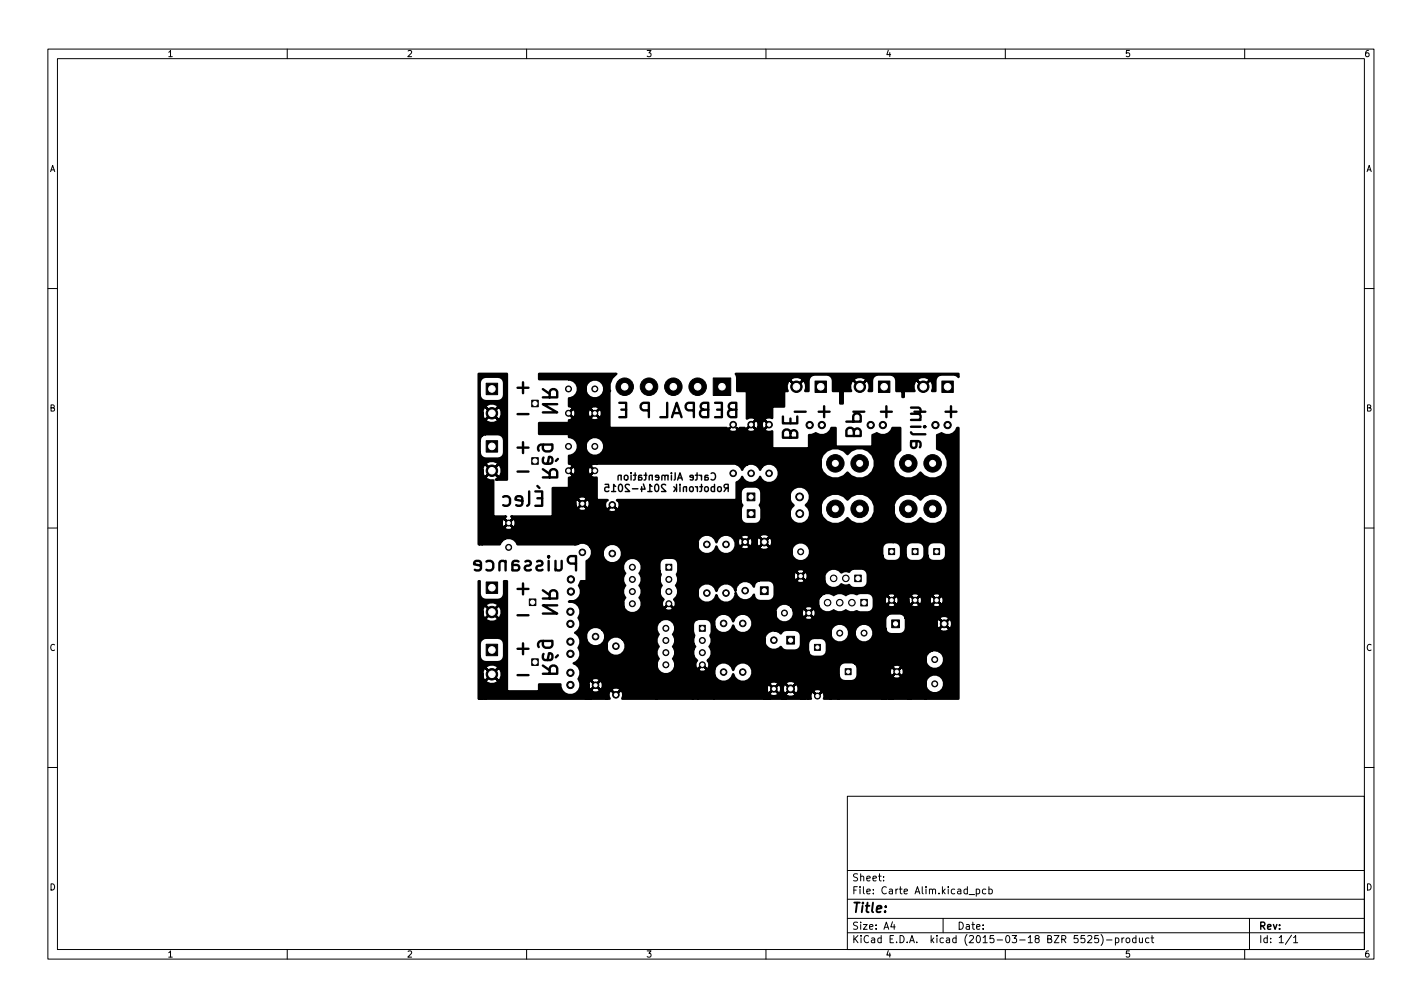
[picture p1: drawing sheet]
<svg xmlns="http://www.w3.org/2000/svg" width="297mm" height="210mm" viewBox="0 0 297 210" stroke-linecap="round" stroke-linejoin="round" font-family="sans-serif">
<defs><g id="words">
<g font-size="4.2">
<text x="110.5" y="82.2">+</text>
<text x="131.5" y="87.2">E P</text>
<text x="142.9" y="87.2">ALBPBE</text>
<text x="173.4" y="87.2">+</text>
<text x="186.4" y="87.2">+</text>
<text x="199.9" y="87.2">+</text>
<text x="110.5" y="94.7">+</text>
<text x="110.5" y="124.2">+</text>
<text x="110.5" y="136.7">+</text>
</g>
<g font-size="4.2" fill="#fff">
<text x="113.3" y="86.8" transform="rotate(-90 113.3 86.8)">NR</text>
<text x="163.4" y="92.2" transform="rotate(-90 163.4 92.2)">BE</text>
<text x="113.3" y="100.2" transform="rotate(-90 113.3 100.2)">Rég</text>
<text x="120.1" y="119.2">Puissance</text>
<text x="113.3" y="128.8" transform="rotate(-90 113.3 128.8)">NR</text>
<text x="113.3" y="141.2" transform="rotate(-90 113.3 141.2)">Rég</text>
</g>
<text font-size="2.8" x="178" y="190.6">Title:</text>
<g font-size="2.1">
<text x="178" y="184">Sheet:</text>
<text x="178" y="186.7">File: Carte Alim.kicad_pcb</text>
<text x="178" y="196.9">KiCad E.D.A. kicad (2015-03-18 BZR 5525)-product</text>
<text x="178" y="194.1">Size: A4</text>
<text x="200" y="194.1">Date:</text>
<text x="263" y="194.1">Rev:</text>
<text x="263" y="196.9">Id: 1/1</text>
</g>
<g font-size="1.8">
<text x="35" y="11.9">1</text>
<text x="85" y="11.9">2</text>
<text x="135" y="11.9">3</text>
<text x="185" y="11.9">4</text>
<text x="235" y="11.9">5</text>
<text x="285" y="11.9">6</text>
<text x="10.3" y="35.9">A</text>
<text x="285.3" y="35.9">A</text>
<text x="10.3" y="85.9">B</text>
<text x="285.3" y="85.9">B</text>
<text x="10.3" y="135.9">C</text>
<text x="285.3" y="135.9">C</text>
<text x="10.3" y="185.9">D</text>
<text x="285.3" y="185.9">D</text>
<text x="35" y="199.9">1</text>
<text x="85" y="199.9">2</text>
<text x="135" y="199.9">3</text>
<text x="185" y="199.9">4</text>
<text x="235" y="199.9">5</text>
<text x="285" y="199.9">6</text>
</g>
</g></defs>
<g fill="none" stroke="#000" stroke-width=".21">
<path d="M10 10.2h277v190.1h-277zM12 12.2h273v186.1h-273zM60 10.2v2M110 10.2v2M160 10.2v2M210 10.2v2M260 10.2v2M10 60.2h2M285 60.2h2M10 110.2h2M285 110.2h2M10 160.2h2"/>
<path d="M177 166.3h108v32h-108zM285 160.2h2M60 198.3v2M110 198.3v2M160 198.3v2M177 194.8h108M177 191.8h108M177 187.8h108M177 181.8h108M184.6 183.8v.1M184.6 183v.1M186.4 192.5l-.3 1h.9"/>
<path d="M186.8 193v1M197 191.8v3M202.4 186.8h1.2M203.9 185.7l.5-.1 .2 .3-.1 .7h-.6M203.9 185.6v1.5M205.9 185.7l-.4-.1-.3 .3 .2 .7h.5M206.6 185.7l.4-.1 .3 .3-.2 .7h-.5M206.6 185.1v1.5M210 198.3v2M227.2 195.5l.6-.2 .3 .5-1 1h1M229.4 195.3h-.7l-.1 .7 .3-.1 .5 .1 .1 .2-.1 .5-.2 .1-.6-.1M230 195.1a1.72 1.72 0 0 1 0 2.3"/>
<path d="M231.1 196.3h1.2M233 195.9l.4-.1 .3 .3-.1 .7h-.6M233 195.8v1.5M234.4 195.8v1M234.8 195.8l-.4 .3M235.3 196l.2-.2 .4 .2 .1 .5-.1 .3h-.4l-.2-.1zM237.3 195.9l-.4-.1-.3 .3 .1 .7h.6M237.3 195.3v1.5M238 195.8l.1 1h.3l.2-.1M238.6 195.8v1M240 195.9l-.4-.1-.3 .3 .1 .7h.6M240.4 195.8h.6"/>
<path d="M240.6 195.3v1.3l.4 .2M260 198.3v2M261 191.8v6.5M269.8 195.3l-1.3 1.9M270.2 195.8l.4-.5v1.5M270.2 196.8h.9"/>
</g>
<g fill="none" stroke="#000" stroke-width=".5">
<path d="M108.1 86.5h2.3M108.1 98.5h2.3M108.1 81h2.3M108.1 93.5h2.3M113.4 99.7h3v-1.2a.81 .81 0 0 0-.8-.6 .81 .81 0 0 0-.8 .6v1.2M113.4 83h3v-1.2a.81 .81 0 0 0-.8-.6 .81 .81 0 0 0-.8 .6v1.2M113.4 81.2l1.4 1M116.4 84.4h-3l3 1.7h-3M116.5 95.8l-.4 .4M129.4 84.1h1.4v3h-1.4M129.8 85.5h1M140.4 87.1l1-3 1 3"/>
<path d="M140.7 86.2h1.4M163.5 87v1.4h3v-1.4M165.1 90.4a.8 .8 0 0 0-.7-.8 .8 .8 0 0 0-.9 .6v1.2h3v-1a.73 .73 0 0 0-.7-.6 .73 .73 0 0 0-.7 .6v1M165.1 87.4v1M166 86h2.3M171 86h2.3M176.8 88h3v-1.1a.81 .81 0 0 0-.8-.6 .81 .81 0 0 0-.8 .6v1.1M178.3 86h2.2M178.4 90a.8 .8 0 0 0-.8-.7 .8 .8 0 0 0-.8 .6v1.1h3v-1a.73 .73 0 0 0-.7-.6 .73 .73 0 0 0-.7 .6v1M184 86h2.3M190.3 92.1h1.6l.3 .1 .1 .3-.1 .9M190.3 90.2l.4 .5h2.6"/>
<path d="M190.3 86.4h1.6l.3 .1a.81 .81 0 0 1-.2 1.2M190.3 85.1h1.6l.3 .1 .1 .8-.4 .4M190.3 89.1h2M190.3 87.7h2M190.4 92.1l-.1 1a.59 .59 0 0 0 .6 .5 .59 .59 0 0 0 .5-.5l.2-1M191 86h2.3M193 89.1h.3l-.1-.1-.2 .1 .2 .1 .1-.1M197.5 86h2.3M100.5 118.1l-1.5-.3 .2-.6 .8-.1 .5 .4v1.2l-.2 .3-.3 .1-.8-.1M101.6 117.2l.9-.1 .5 .6v.8l-.2 .5-.3 .1-.9-.1M105.1 103.7l.9-.1 .5 .6v.8l-.2 .5-.3 .1-.9-.1M105.6 117.4a.74 .74 0 0 0-1.3 .1v1.6"/>
<path d="M105.6 117.1v2M107 117.8l1 .2a.59 .59 0 0 1 .5 .5 .59 .59 0 0 1-.5 .6l-1-.1M108.3 117.2l-.3-.1-.8 .1-.2 .3v1.6M109.1 104.6l-1.4-.3 .1-.6 .9-.1 .4 .4v1.2l-.1 .3-.3 .1-.9-.1M109.8 117.2l.7-.1 .4 .4-.1 .5-1 .2-.2 .3 .2 .5 .2 .1 .9-.1M110.5 102.6v2.6l-.4 .4M111.8 102.6h1.5v3h-1.5M112.2 117.2l.7-.1 .4 .4-.1 .5-1 .2-.2 .3 .2 .5 .3 .1 .8-.1M112.3 104h1M112.3 101.5l.4 .4M114.6 116.1l.2 .1-.2 .2-.1-.2 .1-.1v.3M114.6 117.1v2"/>
<path d="M116 117.1v2M117.3 117.1v1.6l-.1 .3a.81 .81 0 0 1-1.2-.2M120.3 117.7h-1.1a.81 .81 0 0 1-.6-.8 .81 .81 0 0 1 .6-.8h1.1v3M108.1 128.5h2.3M108.1 135.5h2.3M108.1 123h2.3M113.4 125h3v-1.2a.81 .81 0 0 0-.8-.6 .81 .81 0 0 0-.8 .6v1.2M113.4 123.2l1.4 1M116.4 126.4h-3l3 1.7h-3M116.5 136.8l-.4 .4M108.1 141h2.3M113.4 140.7h3v-1.2a.81 .81 0 0 0-.8-.6 .81 .81 0 0 0-.8 .6v1.2"/>
</g>
<g fill="none" stroke="#000" stroke-width=".3">
<path d="M129.8 99.4l-.3-.2-.3 .1-.1 .9M129.8 99.2v1M130.5 99.4l.2-.2 .4 .2 .1 .5-.2 .3h-.3l-.2-.1zM131.8 98.7v.2M131.8 99.2v1M132.3 99.2h.6M132.7 98.7v1.3l-.4 .2M133.4 99.6l.5 .1 .2 .2-.2 .3h-.5M134 99.3h-.5l-.1 .9M134.5 99.2h.6M134.9 98.7v1.3l-.4 .2M136.3 99.4l-.3-.2-.3 .1-.1 .9"/>
<path d="M136.3 99.2v1M137.6 99.7l-.7-.1 .1-.3 .4-.1 .2 .2-.1 .8h-.5M138.9 99.4l-.2-.2-.4 .1v.9M139.5 99.4l-.2-.2-.3 .1-.1 .9M139.5 99.2v1M140.3 98.7v.2M140.3 99.2v1M141 98.7v1.3l-.2 .2M141.7 99.8h.7M144.8 99.7l-.7-.1 .1-.3 .4-.1 .2 .2v.8h-.6M145.3 99.2h.5M145.6 98.7v1.3l-.3 .2"/>
<path d="M146.1 99.2l.4 .3M146.5 99.2v1M147.3 99.6l.5 .1 .2 .2-.2 .3h-.5M147.9 99.3h-.6v.9M148.5 98.9a.71 .71 0 0 1 1 .5 .71 .71 0 0 1-.7 .8l-.3-.1M126.4 101.1h.7l.1 .7-.2-.1-.5 .1-.2 .2 .1 .5 .2 .1 .6-.1M127.8 102.6h.8M128.6 101.6l-.4-.5v1.5M129.3 101.3l.2-.2a.8 .8 0 0 1 .6 .8 .8 .8 0 0 1-.6 .7l-.2-.1-.1-.4zM131.5 101.3l-.6-.2-.3 .5 .9 1h-.9M132.1 102.1h1.2M134 101.6v1"/>
<path d="M134.4 101.1l.4 1h-1M135.3 102.6h.9M136.2 101.6l-.4-.5v1.5M136.9 101.3l.2-.2a.8 .8 0 0 1 .5 .8 .8 .8 0 0 1-.5 .7l-.2-.1-.1-.4zM139 101.3l-.5-.2-.3 .5 .9 1h-.9M140.8 101.6l.5 .6M141.2 102.1l-.4 .5M141.3 101.1v1.5M141.5 100.2l.5-1.5 .5 1.5M142 101.1v.2M142 101.6v1M143.4 101.8l-.2-.2-.4 .1v.9"/>
<path d="M143.4 101.6v1M144.2 101.7l.3-.1 .3 .3v.4l-.3 .3h-.3l-.2-.3zM145.3 101.6l.4 .3M145.7 101.6v1M146.2 101.6h.6M146.5 101.1v1.3l-.3 .2M147.3 101.7l.4-.1 .3 .3v.4l-.3 .3h-.4l-.1-.3zM149.3 101.7l-.5-.1-.3 .3 .2 .7h.6M149.3 101.1v1.5M150 101.7l.4-.1 .3 .3v.4l-.3 .3h-.4l-.1-.3zM151.8 101.9l-.5 .7M152.1 101.9l-.7-.1-.1-.2v-.3l.8-.2v1.5"/>
</g>
<g fill="#000" stroke="#000" stroke-width=".21">
<path d="M101.6 92h2.3v2.4h-2.3zM101.6 80h2.3v2.4h-2.3zM149 78.9h3.6v3.7h-3.6zM170.2 79.6h2.4v2.3h-2.4zM183.5 79.6h2.4v2.3h-2.4zM196.7 79.6h2.4v2.3h-2.4zM156.1 102.9h1.6v1.7h-1.6zM156.1 106.4h1.6v1.7h-1.6zM185.6 114.5h1.3v1.3h-1.3zM190.5 114.5h1.3v1.3h-1.3zM195 114.5h1.3v1.3h-1.3zM101.6 134.5h2.3v2.4h-2.3z"/>
<path d="M101.6 121.5h2.3v2.4h-2.3zM146.1 130.6h1.2v1.2h-1.2zM158.8 122.5h1.7v1.6h-1.7zM164.3 132.9h1.7v1.6h-1.7zM170.1 134.5h1.3v1.3h-1.3zM176.5 139.6h1.3v1.3h-1.3zM178.5 120.1h1.4v1.3h-1.4zM179.8 125.2h1.4v1.3h-1.4zM186.3 129.4h1.6v1.7h-1.6z"/>
<circle cx="102.8" cy="98.3" r="1.19"/>
<circle cx="102.8" cy="86.3" r="1.2"/>
<circle cx="118.8" cy="98.3" r=".62"/>
<circle cx="118.8" cy="93.2" r=".62"/>
<circle cx="118.8" cy="86.3" r=".62"/>
<circle cx="118.8" cy="81.2" r=".62"/>
<circle cx="124.3" cy="98.3" r=".62"/>
<circle cx="124.3" cy="93.2" r=".62"/>
<circle cx="124.3" cy="86.3" r=".62"/>
<circle cx="124.3" cy="81.2" r=".62"/>
<circle cx="130.5" cy="80.7" r="1.83"/>
<circle cx="135.6" cy="80.7" r="1.83"/>
<circle cx="140.7" cy="80.7" r="1.83"/>
<circle cx="145.7" cy="80.7" r="1.83"/>
<circle cx="153.2" cy="88.7" r=".69"/>
<circle cx="153.2" cy="98.8" r=".69"/>
<circle cx="156.9" cy="88.7" r=".69"/>
<circle cx="156.9" cy="98.8" r=".69"/>
<circle cx="160.7" cy="98.8" r=".69"/>
<circle cx="166.4" cy="80.7" r="1.19"/>
<circle cx="169.1" cy="88.7" r=".76"/>
<circle cx="171.7" cy="88.7" r=".76"/>
<circle cx="174.5" cy="96.7" r="1.83"/>
<circle cx="179.6" cy="96.7" r="1.83"/>
<circle cx="179.6" cy="80.7" r="1.2"/>
<circle cx="181.9" cy="88.7" r=".76"/>
<circle cx="184.4" cy="88.7" r=".76"/>
<circle cx="189.7" cy="96.7" r="1.83"/>
<circle cx="192.9" cy="80.7" r="1.2"/>
<circle cx="194.8" cy="96.7" r="1.83"/>
<circle cx="195.4" cy="88.7" r=".76"/>
<circle cx="197.9" cy="88.7" r=".76"/>
<circle cx="106.3" cy="114.3" r=".62"/>
<circle cx="106.3" cy="109.2" r=".62"/>
<circle cx="121.7" cy="115.3" r=".69"/>
<circle cx="121.7" cy="105.2" r=".69"/>
<circle cx="127.9" cy="105.4" r=".69"/>
<circle cx="147.7" cy="113.7" r=".69"/>
<circle cx="151.7" cy="113.7" r=".69"/>
<circle cx="155.7" cy="113.2" r=".69"/>
<circle cx="159.7" cy="113.2" r=".81"/>
<circle cx="167" cy="103.7" r=".81"/>
<circle cx="167.1" cy="107.2" r=".81"/>
<circle cx="167.3" cy="115.2" r=".62"/>
<circle cx="174.5" cy="106.2" r="1.83"/>
<circle cx="179.6" cy="106.2" r="1.83"/>
<circle cx="189.7" cy="106.2" r="1.83"/>
<circle cx="194.8" cy="106.2" r="1.83"/>
<circle cx="102.8" cy="127.8" r="1.2"/>
<circle cx="119.2" cy="130.3" r=".76"/>
<circle cx="119.2" cy="127.7" r=".76"/>
<circle cx="119.2" cy="134" r=".76"/>
<circle cx="119.2" cy="136.5" r=".76"/>
<circle cx="119.3" cy="121" r=".76"/>
<circle cx="119.3" cy="123.5" r=".76"/>
<circle cx="124.4" cy="132.9" r=".69"/>
<circle cx="128.7" cy="134.9" r=".69"/>
<circle cx="132.1" cy="126.1" r=".62"/>
<circle cx="132.1" cy="121" r=".62"/>
<circle cx="132.1" cy="123.5" r=".62"/>
<circle cx="139.1" cy="138.8" r=".62"/>
<circle cx="139.1" cy="133.7" r=".62"/>
<circle cx="139.1" cy="136.3" r=".62"/>
<circle cx="139.1" cy="131.2" r=".62"/>
<circle cx="139.7" cy="121" r=".62"/>
<circle cx="139.7" cy="126.1" r=".62"/>
<circle cx="139.7" cy="123.5" r=".62"/>
<circle cx="146.7" cy="136.3" r=".62"/>
<circle cx="146.7" cy="133.7" r=".62"/>
<circle cx="146.7" cy="138.8" r=".62"/>
<circle cx="147.7" cy="123.8" r=".69"/>
<circle cx="151.2" cy="130.2" r=".69"/>
<circle cx="151.7" cy="123.8" r=".69"/>
<circle cx="155.2" cy="130.2" r=".69"/>
<circle cx="155.7" cy="123.3" r=".69"/>
<circle cx="161.7" cy="133.7" r=".69"/>
<circle cx="163.9" cy="128" r=".62"/>
<circle cx="167.3" cy="120.3" r=".62"/>
<circle cx="168.9" cy="128" r=".62"/>
<circle cx="172.9" cy="125.8" r=".69"/>
<circle cx="174.1" cy="120.8" r=".69"/>
<circle cx="175.4" cy="132.2" r=".62"/>
<circle cx="175.4" cy="125.8" r=".69"/>
<circle cx="176.7" cy="120.8" r=".69"/>
<circle cx="178" cy="125.8" r=".69"/>
<circle cx="180.5" cy="132.2" r=".62"/>
<circle cx="186.3" cy="125.3" r=".62"/>
<circle cx="191.2" cy="125.3" r=".62"/>
<circle cx="195.3" cy="137.7" r=".62"/>
<circle cx="195.7" cy="125.3" r=".62"/>
<circle cx="197.2" cy="130.2" r=".81"/>
<circle cx="102.8" cy="140.8" r="1.2"/>
<circle cx="119.2" cy="140.5" r=".76"/>
<circle cx="119.2" cy="143" r=".76"/>
<circle cx="124.4" cy="143.1" r=".69"/>
<circle cx="128.7" cy="145.1" r=".69"/>
<circle cx="151.2" cy="140.3" r=".69"/>
<circle cx="155.2" cy="140.3" r=".69"/>
<circle cx="161.7" cy="143.8" r=".69"/>
<circle cx="165.2" cy="143.8" r=".81"/>
<circle cx="170.8" cy="145.3" r=".62"/>
<circle cx="187.3" cy="140.2" r=".62"/>
<circle cx="195.3" cy="142.8" r=".62"/>
</g>
<path d="M100 78.1h5.9v22h-2.3l.4-.1 .1-.4-1.3-1.3 1.3 1.3 .3-.1 .4-.9v-.8l-.4-.7-.3-.1-2.7 2.6 .3 .4 .7 .3h.6v7.5h2.7l-.3 .2-.1 .3 1 .9 .9-.9-.1-.3-.3-.2h8.7v-5.9h3.4v-2.2l.7-.2 .1-.3-.8-.8 .8 .8h.3a1.49 1.49 0 0 0 0-1.8h-.3l-.8 .8 .8-.8-.2-.4-.6-.2v-1.6h.2a1.97 1.97 0 0 0 1.6-2.1 1.97 1.97 0 0 0-1.8-1.8v-.7h-6.3v-2.3h6.3v-.6l.7-.2 .1-.3-.8-.8 .8 .8h.3a1.49 1.49 0 0 0 0-1.8h-.3l-.8 .8 .8-.8-.2-.4-.6-.2v-1.6h.2a2.01 2.01 0 0 0 1.6-2.2 2.01 2.01 0 0 0-1.8-1.8h-6.3v-1.1h16.1a3.1 3.1 0 0 0-1.3 3.5h-.1v7.7h24.5l.1 .3h.3l.3-.3-.3 .3v.3l.7 .3h.6l.6-.3v-.3l-.3-.3 .3 .3h.3l.1-.3h1l.1 .3h.3l2-1.9-.1-.3-.7-.3-.6 .1-.5 .2v-5.8h-2v-2.8l-.3-.7h46.5v.6l-.5-.4-.5-.1h-2.5l-.9 .4-.4 .9v2.1h-.7l.2-.5v-.8l-.4-.8-.3-.1-1.4 1.4-1.3-1.4 1.4 1.3 1.3-1.3-.1-.3a2.07 2.07 0 0 0-2.4 0l-.2 .3-.3 .1a1.95 1.95 0 0 0-.2 2.1h-2.2v1.3h-.3v-1.3h-1.3v-2.1a1.27 1.27 0 0 0-1.2-1.3h-2.6l-.9 .4-.4 .9v2.1h-.7l.3-.5-.1-.8-.3-.8-.4-.1-1.3 1.4-1.3-1.4 1.3 1.3 1.3-1.3-.1-.3a2.07 2.07 0 0 0-2.4 0l-.1 .3-.4 .1a1.95 1.95 0 0 0-.1 2.1h-1.8v2.6h-.5v-2.6h-1.5v-2.1a1.27 1.27 0 0 0-1.3-1.3h-2.5l-.9 .4-.4 .9v2.1h-.7l.2-.5v-.8l-.4-.8-.3-.1-1.4 1.4-1.3-1.4 1.4 1.3 1.3-1.3-.1-.3a2.07 2.07 0 0 0-2.4 0l-.2 .3-.3 .1a1.95 1.95 0 0 0-.2 2.1h-.7v3.3h-2.5v2.4l-1-.1-.6 .2v.3l1 1-1 .9v.3l.7 .3 .9-.2v3.6h7.7v-2.8h.5l.9-.4 .1 .1a2.1 2.1 0 0 0 3.2-1.2h.9v3.9h7.7v-2.4l.9-.4v.1a2.1 2.1 0 0 0 3.2-1.2h1.7v4.7a3.2 3.2 0 0 0-.8 4.9 3.2 3.2 0 0 0 5-.2 3.2 3.2 0 0 0 5.1-.1 3.2 3.2 0 0 0-1.6-4.9v-2.9l.9-.4a2.07 2.07 0 0 0 3.3-1.1h.2v56.6h-6.9v-3.5a1.99 1.99 0 0 0 2.3 2.3 1.99 1.99 0 0 0 1.3-3 1.99 1.99 0 0 0-3.3 0l-.3 .7v-5.1a1.98 1.98 0 0 0 1.4 2.3 1.98 1.98 0 0 0 2.4-1.1 1.98 1.98 0 0 0-.9-2.5v-4.7v.3a1.68 1.68 0 0 0 2 0l.1-.3-1.1-1.1 1.1 1.1 .3-.1 .3-.7v-.6l-.3-.6-.3-.1-2.1 2.1v4.7l-.6-.2v-5.8v.6l.3 .6 .3 .1 1-1.1-1-1 1 1 1.1-1-.1-.3-.7-.3h-.7l-.6 .3v.3l-.4 .2-.2 .6v5.8h-.9v-9.6l.1 .3a1.49 1.49 0 0 0 1.7 0l.1-.3-.9-.9 .9 .9h.3l.2-.6v-.6l-.2-.5-.3-.1-1.9 1.8v9.6l-.5 .2v-10.9v.6l.2 .5h.3l.9-.9-.9-.9 1 .9 .9-.9-.1-.3a1.49 1.49 0 0 0-1.7 0l-.1 .3-.3 .1-.2 .6v10.9l-.5 .5v-20.6a1.27 1.27 0 0 0 1.3 1.2l1.8-.1 .7-.7a3.2 3.2 0 0 0-.3-2.7 2.56 2.56 0 0 0-3.4 .4l-.1 22.5-.4 .8v8.6h-3.1v-19.7l.1 .3a1.49 1.49 0 0 0 1.7 0l.1-.3-.9-.9 .9 .9h.3l.2-.6v-.6l-.2-.5-.3-.1-1.9 1.8v19.7h-.5v-20.8v.6l.2 .5h.3l.9-.9-.9-.9 1 .9 .9-.9-.1-.3a1.49 1.49 0 0 0-1.7 0l-.1 .3-.3 .1-.2 .6v20.8h-3.3v-4.7l.1 .3a1.48 1.48 0 0 0 1.7 0v-.3l-.9-1 1 1 .2-.1 .3-.6v-.6l-.3-.5-.2-.1-1.9 1.9v4.7h-.5v-5.9v.6l.2 .5 .3 .1 .9-1-.9-.9 .9 .9 .9-.9v-.3a1.48 1.48 0 0 0-1.7 0l-.1 .3-.3 .1-.2 .6v5.9h-1v-14.8l.1 .5 .7 .7a3.8 3.8 0 0 0 3.2-.3 3.7 3.7 0 0 0 .3-2.9v-13.2l.1 .5 .7 .6a3.2 3.2 0 0 0 2.8-.2 2.56 2.56 0 0 0-.5-3.5 3.2 3.2 0 0 0-2.8 .3l-.3 .9v14.6a1.21 1.21 0 0 0-1.2-1h-1.8l-.9 .3v-2.2l.1 .3 .6 .3h.6l.5-.3 .1-.3-.9-.9 .9 .9h.3a1.49 1.49 0 0 0 0-1.7l-.3-.1-1.9 1.8v2.2l-.3 .5-.1 .5v16.5h-.1v-20.8v.6l.2 .5h.3l.9-.9-.9-.9 1 .9 .9-.9-.1-.3a1.48 1.48 0 0 0-1.7 0l-.1 .3-.3 .1-.2 .6v20.8h-.5v-30l.1 .5 .7 .6a3.2 3.2 0 0 0 2.8-.2 2.56 2.56 0 0 0-.5-3.5l-.8-.1v-7.6v1.3a3.2 3.2 0 0 0 2.4 2.5 3.2 3.2 0 0 0 3.3-1.2 3.2 3.2 0 0 0 4.7 .4 3.2 3.2 0 0 0 0-4.7 3.2 3.2 0 0 0-4.7 .4 3.2 3.2 0 0 0-3.3-1.2 3.2 3.2 0 0 0-2.4 2.5v7.6h-1a1.27 1.27 0 0 0-1.3 1.3v31.4h-9.1v-5a1.27 1.27 0 0 0 1.3 1.3l1.9-.1 .7-.7a2.76 2.76 0 0 0-.6-2.9v-6.7v.8a1.99 1.99 0 0 0 3.1 1.2 1.99 1.99 0 0 0 0-3.3 1.99 1.99 0 0 0-3.1 1.3v6.7l-.2-.1a3.2 3.2 0 0 0-2.7 .3l-.4 .8v6.4h-1.7v-14.1a1.99 1.99 0 0 0 2.3 2.3 1.99 1.99 0 0 0 1.3-3 1.99 1.99 0 0 0-3.3 0l-.3 .7v14.1h-1.4l.1-.9-.2-.5-.3-.1-1 .9-.9-.9 1 .9 .9-.9-.1-.3-.6-.2h-.6l-.5 .2-.1 .3-.3 .1-.2 .6 .1 .8h-.6v-10l.1 .5 .7 .6a3.2 3.2 0 0 0 2.8-.2 2.56 2.56 0 0 0-.5-3.5l-1-.1v-7.8v.8a2.02 2.02 0 0 0 3.2 1.2 1.92 1.92 0 0 0 2.6 0 1.91 1.91 0 0 0 2.3 .2 3.3 3.3 0 0 0 3.2-.1 3.2 3.2 0 0 0-.1-3.3 3.2 3.2 0 0 0-3.1-.1 1.91 1.91 0 0 0-2.3 .2 1.92 1.92 0 0 0-2.6 0 1.83 1.83 0 0 0-2-.3v-3.6v.8a2.04 2.04 0 0 0 1.6 1.6 2.04 2.04 0 0 0 2.1-.8 1.17 1.17 0 0 0 1.6 .1l.6 .6a3.4 3.4 0 0 0 2.9-.3 3.2 3.2 0 0 0 0-3.3 2.75 2.75 0 0 0-3.5 .3 1.4 1.4 0 0 0-1.6 .1 2.04 2.04 0 0 0-2.1-.7 2.04 2.04 0 0 0-1.6 1.6v3.6l-.8 .5v-18.9a3.2 3.2 0 0 0 1.9 3.6 3.2 3.2 0 0 0 3.8-1 3.2 3.2 0 0 0 4.7 .4 3.2 3.2 0 0 0 0-4.7 3.2 3.2 0 0 0-4.7 .4 3.2 3.2 0 0 0-3.2-1.2 3.2 3.2 0 0 0-2.5 2.5v-9.5v1.3a3.2 3.2 0 0 0 2.5 2.5 3.2 3.2 0 0 0 3.2-1.2 3.2 3.2 0 0 0 4.7 .4 3.2 3.2 0 0 0 0-4.7 3.2 3.2 0 0 0-4.7 .4 3.2 3.2 0 0 0-3.2-1.2 3.2 3.2 0 0 0-2.5 2.5v28.4l-.4 .9v7.8h-.8a1.27 1.27 0 0 0-1.3 1.3v11.4h-.8v-17l.1 .3 .6 .3 .6-.1 .5-.2 .1-.3-1-.9 1 .9h.2a1.49 1.49 0 0 0 0-1.8h-.2l-1.9 1.8v17h-.5v-18.1v.5l.2 .6h.3l.9-.9-.9-.9 .9 .9 1-.9-.1-.3-.6-.3-.6 .1-.5 .2-.1 .3h-.3l-.2 .7v18.1h-3.4v-1l.1 .3 .7 .3h.6l.6-.3 .1-.3-1-1.1 1 1.1 .3-.1a1.68 1.68 0 0 0 0-2h-.3l-2.1 2.1v1h-.6v-2.3v.6l.3 .6 .3 .1 1-1.1-1-1 1.1 1 1-1-.2-.4-.6-.2h-.6l-.6 .3-.1 .3h-.3l-.3 .8v2.3h-2.8v-1.1v.3l.7 .3 .6-.1 .6-.2v-.3l-.9-1 .9 1 .3-.1a1.55 1.55 0 0 0 0-1.8h-.3l-1.9 1.9v1.1h-.6v-2.3v.6l.3 .5 .3 .1 .9-1-.9-.9 1 .9 .9-.9v-.3l-.7-.3h-.6l-.6 .3v.3l-.4 .1-.2 .6v2.3h-.5v-12.6a2.03 2.03 0 0 0 1.1 2.2 2.03 2.03 0 0 0 2.4-.4l.7 .6a3.8 3.8 0 0 0 3.1-.2 3.5 3.5 0 0 0 0-3.6l-.6-.3v-10.4l.1 .3a1.49 1.49 0 0 0 1.7 0l.1-.3-.9-.9 .9 .9h.3l.2-.7v-.6l-.2-.5h-.3l-1.9 1.8v10.4h-2.5l-.7 .7-.3-.3-.9-.3v-4.1a1.98 1.98 0 0 0 2 2.4 1.98 1.98 0 0 0 1.9-2.4v-7.5v.5l.2 .6h.3l.9-.9-.9-.9 1 .9 .9-.9-.1-.3a1.49 1.49 0 0 0-1.7 0l-.1 .3h-.3l-.2 .7v7.5l-.5-.9v-11.9a1.99 1.99 0 0 0 2.3 2.4 1.99 1.99 0 0 0 1.3-3.1 1.99 1.99 0 0 0-3.3 0l-.3 .7v11.9l-.4-.4v-23v.9l.3 .8 .6 .5a2.17 2.17 0 0 0-.3 3.2 2.17 2.17 0 0 0 3.2 0 2.17 2.17 0 0 0-.4-3.2 2.17 2.17 0 0 0-.1-3.6 2.17 2.17 0 0 0-3.3 1.4v23l-.7-.3a1.99 1.99 0 0 0-2.3 1.6v4.1h-.6l-.8 .3-.6 .5-.3 .8v12.6h-10.5v-6a2.05 2.05 0 0 0 1.6 2.4 2.05 2.05 0 0 0 2.5-1.5 2.05 2.05 0 0 0 3.1 1.2 2.05 2.05 0 0 0 0-3.4 2.05 2.05 0 0 0-3.1 1.3 2.05 2.05 0 0 0-2.1-1.6 2.05 2.05 0 0 0-2 1.6v-10.1v.8a2.05 2.05 0 0 0 2 1.6 2.05 2.05 0 0 0 2.1-1.6 2.05 2.05 0 0 0 3.1 1.3 2.05 2.05 0 0 0 0-3.4 2.05 2.05 0 0 0-3.1 1.2 2.05 2.05 0 0 0-2.1-1.6 2.05 2.05 0 0 0-2 1.7v16.1h-3.3v-6.2v.3l.7 .3h.6l.5-.3v-.3l-.9-.9-.9 .9v6.2h-1.1v-14l.3 .8-.2 .6v.8l.4 .9-.1 .2a1.99 1.99 0 0 0 .5 2.7l-.4 .7 .1 .6 .2 .5h.3l.9-.9 .9 .9 .4-.1a1.26 1.26 0 0 0-.2-1.7 1.94 1.94 0 0 0 .4-2.9 1.87 1.87 0 0 0 .2-2.3 2.56 2.56 0 0 0-.5-3.4h-2.3v-5.9a2.05 2.05 0 0 0 1.6 2.4 2.05 2.05 0 0 0 2.5-1.5 2.03 2.03 0 0 0 2.2 1.6 2.03 2.03 0 0 0 1.8-2.1 2.02 2.02 0 0 0 1.7 1.6 2.02 2.02 0 0 0 2.1-1.2 1.28 1.28 0 0 0 1.3 1.3l2.2-.1 .7-.7a3.8 3.8 0 0 0-.3-3.2 3.6 3.6 0 0 0-2.8-.3v-7l.1 .3a1.68 1.68 0 0 0 1.9 0l.1-.3-1-1 1 1h.3l.3-.8v-.6l-.3-.6-.3-.1-2.1 2.1v7l-.6 .3v-8.6v.7l.3 .6h.3l1-1-1-1.1 1.1 1.1 1-1.1-.1-.3-.7-.3h-.6l-.6 .3-.1 .3-.4 .2-.2 .6v8.6l-.4 .5-.1 .5a1.94 1.94 0 0 0-2.8-1v-7.4v.3a1.55 1.55 0 0 0 1.9 0v-.3l-.9-.9 .9 .9h.3l.3-.7v-.6l-.3-.5-.3-.1-1.9 1.9v7.4l-.6 .5v-9.1v.6l.3 .6h.3l.9-.9-.9-1 1 1 .9-1-.1-.4a1.21 1.21 0 0 0-1.8 .3v-7.5l.4 .9-.3 .4a3.8 3.8 0 0 0 .3 3.1 3.5 3.5 0 0 0 3.6 0 3.5 3.5 0 0 0 0-3.5 3.6 3.6 0 0 0 0-3.5 3.5 3.5 0 0 0-3.6 0l-.4 .9v9.2l-.3 .2-.3 .6v9.1l-.5 .9v.5a2.04 2.04 0 0 0-2-1.6 2.04 2.04 0 0 0-1.9 1.6 2.05 2.05 0 0 0-2.1-1.6 2.05 2.05 0 0 0-2 1.6v-10.1v.8a2.05 2.05 0 0 0 2 1.6 2.05 2.05 0 0 0 2.1-1.6 2.05 2.05 0 0 0 3.1 1.3 2.05 2.05 0 0 0 0-3.4 2.05 2.05 0 0 0-3.1 1.2 2.05 2.05 0 0 0-2.1-1.6 2.05 2.05 0 0 0-2 1.7v16a1.22 1.22 0 0 0-.9 1.2v15.4h-7.6v-7.5a1.98 1.98 0 0 0 2.5 2.3 1.98 1.98 0 0 0 1-3.2 1.85 1.85 0 0 0 0-2.5 1.85 1.85 0 0 0 0-2.5 1.95 1.95 0 0 0 .2-2.3 1.95 1.95 0 0 0-2-1v-2.2v.3a1.49 1.49 0 0 0 1.8 0v-.3l-.9-.9-.9 .9v2.2l-.8 .3-.3 .3v-10.7l.3 .8a1.87 1.87 0 0 0 .2 2.3 1.94 1.94 0 0 0 .4 3l-.4 .6 .1 .6 .2 .5 .3 .1 .9-1 .9 1 .4-.2a1.26 1.26 0 0 0-.2-1.6 1.94 1.94 0 0 0 .4-3 1.87 1.87 0 0 0 .2-2.3 2.56 2.56 0 0 0-.5-3.3 3.2 3.2 0 0 0-2.8 .2l-.4 .9v12.1a1.86 1.86 0 0 0-.1 2.7 1.85 1.85 0 0 0 0 2.5 1.85 1.85 0 0 0 0 2.5l-.5 .9v7.5h-7.1l.2-.6v-.6l-.3-.5-.3-.1-1 1-.9-1 1 1 .9-1v-.3a1.55 1.55 0 0 0-1.9 0v.3l-.3 .1a1.51 1.51 0 0 0 0 1.7h-.8v-11.4a2.04 2.04 0 0 0 2.6 2.4 2.04 2.04 0 0 0 .9-3.3v-7.9v.7a1.97 1.97 0 0 0 2.8 1.5 1.97 1.97 0 0 0 .7-3.1 1.85 1.85 0 0 0 0-2.6 1.85 1.85 0 0 0 0-2.5 1.97 1.97 0 0 0-.2-2.7 1.97 1.97 0 0 0-2.7 0 1.97 1.97 0 0 0-.1 2.7 1.85 1.85 0 0 0 0 2.5 1.85 1.85 0 0 0 0 2.6l-.5 .9v7.9l-.3-.4a2.05 2.05 0 0 0-3.2 1.3v11.4h-3.2v-1.9l.1 .3a1.55 1.55 0 0 0 1.8 0l.1-.3-1-.9 1 .9h.3l.2-.7v-.6l-.2-.5-.3-.1-2 1.9v1.9h-.5v-3.1v.6l.2 .6h.3l1-.9-1-1 1 1 1-1-.1-.3a1.55 1.55 0 0 0-1.8 0l-.1 .3-.3 .2-.2 .5v3.1h-.5v-13.4v.8a2.04 2.04 0 0 0 2.9 1.5 2.04 2.04 0 0 0 .6-3.2v-16.4v.8a2.04 2.04 0 0 0 2.6 1.6 2.04 2.04 0 0 0 1.3-2.8 2.04 2.04 0 0 0-2.9-1v-7.4l.1 .3a1.55 1.55 0 0 0 1.8 0l.1-.3-1-1-1 1v7.4l-.7 .6-.3 .8v16.4a2.02 2.02 0 0 0-2.1-.7 2.02 2.02 0 0 0-1.4 1.6v13.4h-21v-3.8l.1 .4a2.07 2.07 0 0 0 2.5 0l.1-.4-1.3-1.3 1.3 1.3 .3-.1 .4-.9v-.8l-.4-.7-.3-.1-2.7 2.6v3.8h-.7v-5.4v.8l.4 .7 .3 .1 1.3-1.3-1.3-1.3 1.4 1.3 1.3-1.3-.1-.4a2.07 2.07 0 0 0-2.5 0l-.1 .4-.4 .2-.3 .8v5.4h-.5v-8.9l.1 .5 .7 .7 3 .1a1.27 1.27 0 0 0 1.3-1.3v-2.6l-.4-.9-.9-.3h-2.6v-4.1l.1 .4 .9 .3h.8l.8-.3 .1-.4-1.3-1.3 1.3 1.3 .3-.1a2.07 2.07 0 0 0 0-2.4l-.3-.1-2.7 2.6v4.1l-.7 .3v-6v.8l.4 .7 .3 .1 1.3-1.3-1.3-1.3 1.4 1.3 1.3-1.3-.1-.4a2.07 2.07 0 0 0-2.5 0l-.1 .4-.4 .2-.3 .8v6l-.4 .5-.1 .4v11.5h-.2v-24.6h.2v2.7l.4 .9 .9 .4h2.5a1.27 1.27 0 0 0 1.3-1.3v-2.7h.6v23h6.7v-1.4h4.5v.5a2.12 2.12 0 0 0 2.9 1.6 2.12 2.12 0 0 0 .8-3.3 2.06 2.06 0 0 0-1-3.2 2.06 2.06 0 0 0 1-3.3 2.06 2.06 0 0 0-.7-3.1 2.06 2.06 0 0 0 .7-3.1 2.1 2.1 0 0 0 .2-2.4 2.1 2.1 0 0 0-2.1-1h.8a2.1 2.1 0 0 0 1.2-3.4l.4-.9h1.2v-4.2l.3-.1a2.04 2.04 0 0 0 .5-2.8v-15l.2 .4 .5 .2 .6-.1v4.7l2.3 .1h-.3a1.55 1.55 0 0 0 0 1.8l.3 .1 1-1 1 1 .3-.1a1.55 1.55 0 0 0 0-1.8h-.3l25-.1v-3.7l.4-.2 .6-.5 .1-.4 .2 .4a2.01 2.01 0 0 0 1.9 .9 2.01 2.01 0 0 0 1.7-1.3 2.03 2.03 0 0 0 2.9 1 2.03 2.03 0 0 0 .5-3.1 2.03 2.03 0 0 0-3.1 0v-9.1v.6l.3 .6h.3l.9-.9-.9-1-.3 .1-.3 .6v9.1l-.3 .6a1.95 1.95 0 0 0-2.9-1.1v-7.4l.1 .3a1.55 1.55 0 0 0 1.8 0l.1-.3-1-.9 1 .9h.3l.2-.7v-.6l-.2-.5-.3-.1-2 1.9v7.4l-.7 .7-.2 .4-.1-.4-.6-.6-.4-.2v-.1h-29.3h-.7l-.5 .3-.1 .3 1 .9-1 .9v15l-.5-.6-.7-.3h-.8l-.6 .2v-7.4v.3l.7 .3h.6l.6-.3v-.3l-.9-.9 .9 .9h.3a1.4 1.4 0 0 0-.1-1.9v-6.1v.5l.2 .6h.3l.9-.9-.9-.9h-.3l-.2 .7v6.1h-.2l-1.9 1.9v7.4l-.6 .1v-8.7v.6l.3 .6h.3l.9-.9-.9-1 1 1 .9-1v-.3l-.3-.1v-11a1.98 1.98 0 0 0 2 2.4 1.98 1.98 0 0 0 1.9-2.4 1.98 1.98 0 0 0-2.9-1.3v-4.3l.1 .3a1.49 1.49 0 0 0 1.7 0l.1-.3-.9-.9 .9 .9h.3l.2-.7v-.6l-.2-.5h-.3l-1.9 1.8v4.3l-.5 .4v-5.8v.5l.2 .6h.3l.9-.9-.9-.9 1 .9 .9-.9-.1-.3-.6-.3h-.6l-.5 .3-.1 .3h-.3l-.2 .7v5.8l-.5 .9v-12v.8a1.99 1.99 0 0 0 3.1 1.3 1.99 1.99 0 0 0 0-3.3 1.99 1.99 0 0 0-3.1 1.2v23l-1-.1-.6 .2v.3l-.4 .2-.2 .5v8.7h-12l-.2-.4a1.93 1.93 0 0 0-2.6-.6v-2.5l.1 .3a1.49 1.49 0 0 0 1.7 0l.1-.3-.9-.9 .9 .9h.3l.2-.7v-.5l-.2-.6h-.3l-1.9 1.8v2.5l-.5 .4v-4v.6l.2 .5h.3l.9-.9-.9-.9h-.3l-.2 .7v4l-.4 .6h-3.7v-15.6v.8l.4 .7 .3 .1 1.3-1.3-1.3-1.3 1.4 1.3 1.3-1.3-.1-.4a2.07 2.07 0 0 0-2.5 0l-.1 .4-.4 .2-.3 .8v15.6h-.5v-19.1l.1 .5 .7 .7 3 .1a1.27 1.27 0 0 0 1.3-1.3v-2.6l-.4-.9-.9-.3h-2.6v-3.1l.1 .4 .9 .3h.8l.8-.3 .1-.4-1.3-1.3 1.3 1.3 .3-.1a2.07 2.07 0 0 0 0-2.4l-.3-.1-2.7 2.6v3.1l-.7 .3v-5v.8l.4 .7 .3 .1 1.3-1.3-1.3-1.3 1.4 1.3 1.3-1.3-.1-.4a2.07 2.07 0 0 0-2.5 0l-.1 .4-.4 .2-.3 .8v5l-.4 .5-.1 .4v-9.4l.1 .5 .7 .7 3 .1a1.27 1.27 0 0 0 1.3-1.3v-2.6l-.4-.9-.9-.3h-2.5a1.27 1.27 0 0 0-1.3 1.2v33.7h-.2z" fill="#000" stroke="#000" stroke-width=".5"/>
<g fill="#fff" stroke="#fff" stroke-width=".21">
<circle cx="167" cy="103.7" r=".43"/>
<circle cx="156.9" cy="103.7" r=".43"/>
<circle cx="180.5" cy="125.8" r=".43"/>
<circle cx="178" cy="125.8" r=".43"/>
<circle cx="175.4" cy="125.8" r=".43"/>
<circle cx="172.9" cy="125.8" r=".43"/>
<circle cx="179.2" cy="120.8" r=".43"/>
<circle cx="176.7" cy="120.8" r=".43"/>
<circle cx="174.1" cy="120.8" r=".43"/>
<circle cx="195.7" cy="115.2" r=".33"/>
<circle cx="195.7" cy="125.3" r=".33"/>
<circle cx="191.2" cy="115.2" r=".33"/>
<circle cx="191.2" cy="125.3" r=".33"/>
<circle cx="186.3" cy="115.2" r=".33"/>
<circle cx="186.3" cy="125.3" r=".33"/>
<circle cx="170.8" cy="135.2" r=".33"/>
<circle cx="170.8" cy="145.3" r=".33"/>
<circle cx="177.2" cy="140.2" r=".33"/>
<circle cx="187.3" cy="140.2" r=".33"/>
<circle cx="145.7" cy="80.7" r=".69"/>
<circle cx="140.7" cy="80.7" r=".69"/>
<circle cx="150.8" cy="80.7" r=".69"/>
<circle cx="135.6" cy="80.7" r=".69"/>
<circle cx="130.5" cy="80.7" r=".69"/>
<circle cx="184.7" cy="80.7" r=".69"/>
<circle cx="179.6" cy="80.7" r=".69"/>
<circle cx="102.8" cy="135.7" r=".69"/>
<circle cx="102.8" cy="140.8" r=".69"/>
<circle cx="102.8" cy="122.7" r=".69"/>
<circle cx="102.8" cy="127.8" r=".69"/>
<circle cx="102.8" cy="93.2" r=".69"/>
<circle cx="102.8" cy="98.3" r=".69"/>
<circle cx="102.8" cy="81.2" r=".69"/>
<circle cx="102.8" cy="86.3" r=".69"/>
<circle cx="171.4" cy="80.7" r=".69"/>
<circle cx="166.4" cy="80.7" r=".69"/>
<circle cx="194.8" cy="106.2" r=".62"/>
<circle cx="189.7" cy="106.2" r=".62"/>
<circle cx="179.6" cy="106.2" r=".62"/>
<circle cx="174.5" cy="106.2" r=".62"/>
<circle cx="194.8" cy="96.7" r=".62"/>
<circle cx="189.7" cy="96.7" r=".62"/>
<circle cx="179.6" cy="96.7" r=".62"/>
<circle cx="174.5" cy="96.7" r=".62"/>
<circle cx="167.3" cy="115.2" r=".33"/>
<circle cx="167.3" cy="120.3" r=".33"/>
<circle cx="119.2" cy="130.3" r=".33"/>
<circle cx="119.2" cy="127.7" r=".33"/>
<circle cx="119.2" cy="134" r=".33"/>
<circle cx="119.2" cy="136.5" r=".33"/>
<circle cx="119.2" cy="143" r=".33"/>
<circle cx="119.2" cy="140.5" r=".33"/>
<circle cx="171.7" cy="88.7" r=".33"/>
<circle cx="169.1" cy="88.7" r=".33"/>
<circle cx="184.4" cy="88.7" r=".33"/>
<circle cx="181.9" cy="88.7" r=".33"/>
<circle cx="197.9" cy="88.7" r=".33"/>
<circle cx="195.4" cy="88.7" r=".33"/>
<circle cx="119.3" cy="121" r=".33"/>
<circle cx="119.3" cy="123.5" r=".33"/>
<circle cx="165.2" cy="143.8" r=".43"/>
<circle cx="165.2" cy="133.7" r=".43"/>
<circle cx="197.2" cy="130.2" r=".43"/>
<circle cx="187.1" cy="130.2" r=".43"/>
<circle cx="159.7" cy="113.2" r=".43"/>
<circle cx="159.7" cy="123.3" r=".43"/>
<circle cx="167.1" cy="107.2" r=".43"/>
<circle cx="156.9" cy="107.2" r=".43"/>
<circle cx="180.5" cy="132.2" r=".33"/>
<circle cx="175.4" cy="132.2" r=".33"/>
<circle cx="156.9" cy="98.8" r=".33"/>
<circle cx="156.9" cy="88.7" r=".33"/>
<circle cx="121.7" cy="105.2" r=".33"/>
<circle cx="155.7" cy="123.3" r=".33"/>
<circle cx="155.7" cy="113.2" r=".33"/>
<circle cx="151.7" cy="113.7" r=".33"/>
<circle cx="151.7" cy="123.8" r=".33"/>
<circle cx="127.9" cy="105.4" r=".33"/>
<circle cx="153.2" cy="98.8" r=".33"/>
<circle cx="153.2" cy="88.7" r=".33"/>
<circle cx="160.7" cy="98.8" r=".33"/>
<circle cx="161.7" cy="133.7" r=".33"/>
<circle cx="161.7" cy="143.8" r=".33"/>
<circle cx="128.7" cy="134.9" r=".33"/>
<circle cx="128.7" cy="145.1" r=".33"/>
<circle cx="124.4" cy="132.9" r=".33"/>
<circle cx="124.4" cy="143.1" r=".33"/>
<circle cx="124.3" cy="81.2" r=".33"/>
<circle cx="124.3" cy="86.3" r=".33"/>
<circle cx="124.3" cy="93.2" r=".33"/>
<circle cx="124.3" cy="98.3" r=".33"/>
<circle cx="163.9" cy="128" r=".33"/>
<circle cx="168.9" cy="128" r=".33"/>
<circle cx="118.8" cy="93.2" r=".33"/>
<circle cx="118.8" cy="98.3" r=".33"/>
<circle cx="118.8" cy="81.2" r=".33"/>
<circle cx="118.8" cy="86.3" r=".33"/>
<circle cx="106.3" cy="114.3" r=".33"/>
<circle cx="106.3" cy="109.2" r=".33"/>
<circle cx="195.3" cy="137.7" r=".33"/>
<circle cx="195.3" cy="142.8" r=".33"/>
<circle cx="197.9" cy="80.7" r=".69"/>
<circle cx="192.9" cy="80.7" r=".69"/>
<circle cx="139.7" cy="121" r=".33"/>
<circle cx="139.7" cy="123.5" r=".33"/>
<circle cx="139.7" cy="126.1" r=".33"/>
<circle cx="132.1" cy="126.1" r=".33"/>
<circle cx="132.1" cy="123.5" r=".33"/>
<circle cx="132.1" cy="121" r=".33"/>
<circle cx="146.7" cy="131.2" r=".33"/>
<circle cx="146.7" cy="133.7" r=".33"/>
<circle cx="146.7" cy="136.3" r=".33"/>
<circle cx="146.7" cy="138.8" r=".33"/>
<circle cx="139.1" cy="138.8" r=".33"/>
<circle cx="139.1" cy="136.3" r=".33"/>
<circle cx="139.1" cy="133.7" r=".33"/>
<circle cx="139.1" cy="131.2" r=".33"/>
<circle cx="147.7" cy="113.7" r=".33"/>
<circle cx="147.7" cy="123.8" r=".33"/>
<circle cx="151.2" cy="130.2" r=".33"/>
<circle cx="151.2" cy="140.3" r=".33"/>
<circle cx="155.2" cy="130.2" r=".33"/>
<circle cx="155.2" cy="140.3" r=".33"/>
</g>
<use href="#words"/>
</svg>
